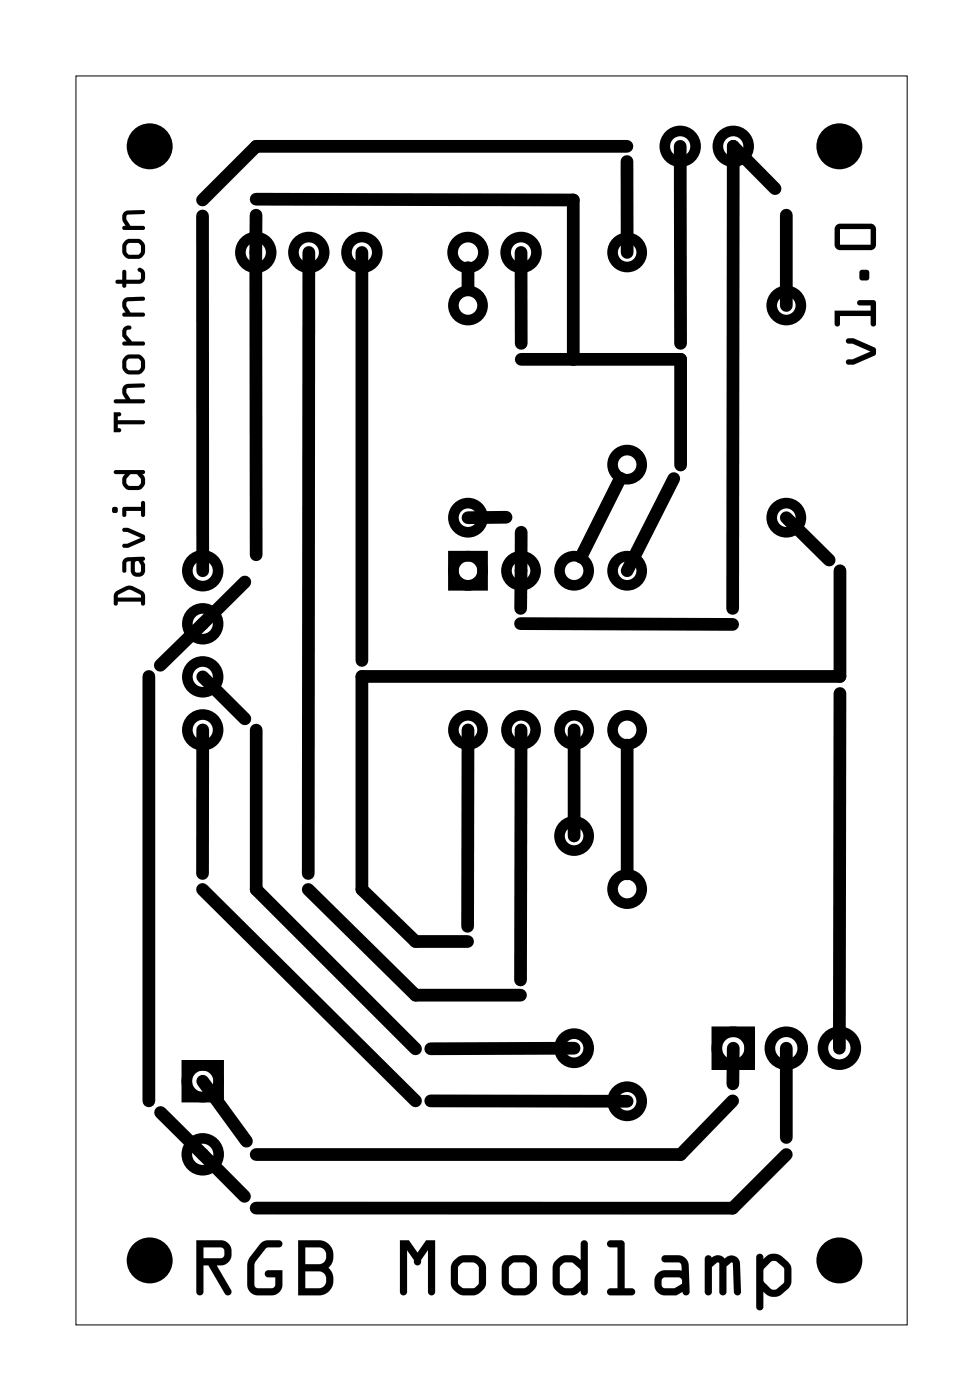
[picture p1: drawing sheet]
<svg xmlns="http://www.w3.org/2000/svg" width="47mm" height="67mm" viewBox="0 0 47 67" stroke-linecap="round" stroke-linejoin="round" font-family="sans-serif">
<path d="M3.6 3.6h39.8v59.8h-39.8z" fill="none" stroke="#000" stroke-width=".05"/>
<g fill="none" stroke="#000" stroke-width=".51">
<path d="M21.7 26.6h1.4v1.4h-1.4zM8.9 51h1.6v1.5h-1.6zM34.3 49.4h1.6v1.6h-1.6z"/>
<circle cx="12.2" cy="12.1" r=".74"/>
<circle cx="14.8" cy="12.1" r=".74"/>
<circle cx="17.3" cy="12.1" r=".74"/>
<circle cx="22.4" cy="14.6" r=".7"/>
<circle cx="22.4" cy="12.1" r=".74"/>
<circle cx="24.9" cy="12.1" r=".74"/>
<circle cx="30" cy="12.1" r=".7"/>
<circle cx="32.6" cy="7" r=".74"/>
<circle cx="35.1" cy="7" r=".74"/>
<circle cx="37.6" cy="14.6" r=".7"/>
<circle cx="9.7" cy="32.4" r=".74"/>
<circle cx="9.7" cy="34.9" r=".74"/>
<circle cx="9.7" cy="27.3" r=".74"/>
<circle cx="9.7" cy="29.9" r=".74"/>
<circle cx="22.4" cy="24.8" r=".7"/>
<circle cx="22.4" cy="34.9" r=".7"/>
<circle cx="22.4" cy="27.3" r=".7"/>
<circle cx="24.9" cy="34.9" r=".7"/>
<circle cx="24.9" cy="27.3" r=".7"/>
<circle cx="27.5" cy="34.9" r=".7"/>
<circle cx="27.5" cy="27.3" r=".7"/>
<circle cx="30" cy="22.2" r=".7"/>
<circle cx="30" cy="34.9" r=".7"/>
<circle cx="30" cy="27.3" r=".7"/>
<circle cx="37.6" cy="24.8" r=".7"/>
<circle cx="9.7" cy="51.8" r=".76"/>
<circle cx="9.7" cy="55.3" r=".76"/>
<circle cx="27.5" cy="50.2" r=".7"/>
<circle cx="27.5" cy="40" r=".7"/>
<circle cx="30" cy="52.7" r=".7"/>
<circle cx="30" cy="42.6" r=".7"/>
<circle cx="35.1" cy="50.2" r=".79"/>
<circle cx="37.6" cy="50.2" r=".79"/>
<circle cx="40.2" cy="50.2" r=".79"/>
</g>
<g fill="#000">
<circle cx="7.2" cy="7" r="1.1"/>
<circle cx="40.2" cy="7" r="1.1"/>
<circle cx="7.2" cy="60.3" r="1.1"/>
<circle cx="40.2" cy="60.3" r="1.1"/>
</g>
<g fill="#000">
<path d="M40.5 16.2h.4l1 .4v.1v.3l-1 .5h-.3a.13 .13 0 0 1-.1-.2 .13 .13 0 0 1 .1-.1h.2l.9-.4-.9-.3-.2-.1zM40 14.9h1.7v-.3h-.5a.13 .13 0 0 1-.2-.1 .13 .13 0 0 1 .2-.1h.6h.1v1.1a.13 .13 0 0 1-.1 .1 .13 .13 0 0 1-.1-.1v-.4h-1.5v.4a.13 .13 0 0 1-.1 .1 .13 .13 0 0 1-.1-.1zM41.2 13h.4v.4h-.4zM40 10.8l.2-.1h1.6l.1 .3v.8l-.2 .2h-1.6l-.1-.3v-.7zM40.2 11v.7h1.5v-.7z"/>
<path d="M40.5 16.2h.4l1 .4v.1v.3l-1 .5h-.3a.13 .13 0 0 1-.1-.2 .13 .13 0 0 1 .1-.1h.2l.9-.4-.9-.3-.2-.1zM40.5 16.2l.1 .2 .2 .1 .9 .3-.9 .4h-.2a.13 .13 0 0 0-.1 .1 .13 .13 0 0 0 .1 .2h.3l1-.5v-.3v-.1l-1-.4zM40 14.9h1.7v-.3h-.5a.13 .13 0 0 1-.2-.1 .13 .13 0 0 1 .2-.1h.6h.1v1.1a.13 .13 0 0 1-.1 .1 .13 .13 0 0 1-.1-.1v-.4h-1.5v.4a.13 .13 0 0 1-.1 .1 .13 .13 0 0 1-.1-.1zM40 14.9v.6a.13 .13 0 0 0 .1 .1 .13 .13 0 0 0 .1-.1v-.4h1.5v.4a.13 .13 0 0 0 .1 .1 .13 .13 0 0 0 .1-.1v-1.1h-.1h-.6a.13 .13 0 0 0-.2 .1 .13 .13 0 0 0 .2 .1h.5v.3zM41.2 13h.4v.4h-.4zM41.2 13v.4h.4v-.4zM40 10.8l.2-.1h1.6l.1 .3v.8l-.2 .2h-1.6l-.1-.3v-.7zM40 10.8v.2v.7l.1 .3h1.6l.2-.2v-.8l-.1-.3h-1.6zM40.2 11v.7h1.5v-.7zM40.2 11h1.5v.7h-1.5z"/>
<path d="M5.5 28.3a.89 .89 0 0 1 1.3 0l.1 .2v.4a.1 .1 0 0 1-.1 .1 .1 .1 0 0 1 0-.1v-.1h-1.2v.1a.1 .1 0 0 1-.1 .1 .1 .1 0 0 1-.1-.1l.1-.4zM5.7 28.5l-.1 .1h1.2l-.1-.1-.5-.3zM5.9 26.8l.2-.1h.7a.1 .1 0 0 1 .1 .1 .1 .1 0 0 1-.1 0l.1 .5a.35 .35 0 0 1-.3 .3 .35 .35 0 0 1-.3-.3v-.4h-.2l-.1 .4a.1 .1 0 0 1 0 .1 .1 .1 0 0 1-.1-.1zM6.5 26.9v.5h.2l.1-.3-.2-.2zM5.9 25.3h.2l.8 .4v.2l-.9 .3a.1 .1 0 0 1-.1-.1 .1 .1 0 0 1 .1-.1l.7-.2-.8-.3zM5.9 24.3h.9v-.2a.1 .1 0 0 1 0-.1 .1 .1 0 0 1 .1 .1v.6a.1 .1 0 0 1-.1 .1 .1 .1 0 0 1 0-.1v-.2h-.8v.2a.1 .1 0 0 1 0 .1 .1 .1 0 0 1-.1-.1zM5.4 24.4a.15 .15 0 0 1 .3 0 .15 .15 0 0 1-.3 0zM5.5 22.5h1.3a.1 .1 0 0 1 .1 .1 .1 .1 0 0 1-.1 .1l.1 .3-.1 .4-.2 .1h-.5a.45 .45 0 0 1-.2-.6l.1-.2h-.5zM6.2 22.7l-.1 .2v.3l.1 .1 .5-.1v-.3l-.1-.2zM5.4 19.7h.3a.1 .1 0 0 1 .1 .1 .1 .1 0 0 1-.1 .1h-.1v.2h1.2a.1 .1 0 0 1 .1 .1 .1 .1 0 0 1-.1 .1h-1.2v.2h.1a.1 .1 0 0 1 .1 .1 .1 .1 0 0 1-.1 .1h-.3zM5.9 18.5l.2-.1h.7a.1 .1 0 0 1 .1 0 .1 .1 0 0 1 0 .1l-.8 .1-.1 .1 .2 .4h.6a.1 .1 0 0 1 .1 .1 .1 .1 0 0 1-.1 .1h-1.3a.1 .1 0 0 1-.1-.1 .1 .1 0 0 1 .1-.1h.5l-.1-.3zM5.8 17.4a.55 .55 0 0 1 1.1 0 .55 .55 0 0 1-1.1 0zM6.1 17.2v.4l.1 .1h.4l.1-.1v-.3l-.1-.1zM5.9 15.7l.2-.1a.11 .11 0 0 1 .2 .1 .11 .11 0 0 1-.2 .1l-.1 .2 .3 .3h.5a.1 .1 0 0 1 .1 .1 .1 .1 0 0 1-.1 .1h-.8a.1 .1 0 0 1-.1-.1 .1 .1 0 0 1 .1-.1h.1l-.2-.2zM5.9 14.3l.2-.1h.7a.1 .1 0 0 1 .1 .1 .1 .1 0 0 1 0 .1h-.8l-.1 .1 .2 .5h.6a.1 .1 0 0 1 .1 .1 .1 .1 0 0 1-.1 .1h-.8a.1 .1 0 0 1-.1-.1 .1 .1 0 0 1 .1-.1l-.1-.4zM5.9 12.9l.1 .1v.4h.7v-.1l.1-.2-.2-.1v-.2a.38 .38 0 0 1 .4 .4 .38 .38 0 0 1-.3 .4h-.7v.1a.1 .1 0 0 1 0 .1 .1 .1 0 0 1-.1-.1v-.1h-.3a.1 .1 0 0 1-.1-.1 .1 .1 0 0 1 .1-.1h.3zM5.8 11.9a.55 .55 0 0 1 1.1 0 .55 .55 0 0 1-1.1 0zM6.1 11.7v.4l.1 .1h.4l.1-.1v-.3l-.1-.2zM5.9 10.2l.2-.1h.7a.1 .1 0 0 1 .1 0 .1 .1 0 0 1 0 .1l-.8 .1-.1 .1 .2 .4h.6a.1 .1 0 0 1 .1 .1 .1 .1 0 0 1-.1 .1h-.8a.1 .1 0 0 1-.1-.1 .1 .1 0 0 1 .1-.1l-.1-.3z"/>
<path d="M5.5 28.3l.6-.3 .3 .1 .5 .3v.5a.1 .1 0 0 1-.1 .1 .1 .1 0 0 1-.1-.1l.1-.1h-1.2v.1a.1 .1 0 0 1-.1 .1 .1 .1 0 0 1-.1-.1l.1-.4zM5.5 28.3v.2l-.1 .4a.1 .1 0 0 0 .1 .1 .1 .1 0 0 0 .1-.1v-.1h1.2v.1a.1 .1 0 0 0 0 .1 .1 .1 0 0 0 .1-.1v-.5l-.5-.3h-.3zM5.7 28.5l-.1 .1h1.2l-.1-.1-.5-.3zM5.7 28.5l.5-.3 .5 .3 .1 .1h-1.2zM5.9 26.8l.2-.1h.7a.1 .1 0 0 1 .1 .1 .1 .1 0 0 1-.1 0l.1 .5a.35 .35 0 0 1-.3 .3 .35 .35 0 0 1-.3-.3v-.4h-.2l-.1 .4a.1 .1 0 0 1 0 .1 .1 .1 0 0 1-.1-.1zM5.9 26.8v.5a.1 .1 0 0 0 .1 .1 .1 .1 0 0 0 0-.1l.1-.4h.2v.4a.35 .35 0 0 0 .3 .3 .35 .35 0 0 0 .3-.3l-.1-.5a.1 .1 0 0 0 .1 0 .1 .1 0 0 0-.1-.1h-.7zM6.5 26.9v.5h.2l.1-.3-.2-.2zM6.5 26.9h.1l.2 .2-.1 .3h-.2zM5.9 25.3h.2l.8 .4v.2l-.9 .3a.1 .1 0 0 1-.1-.1 .1 .1 0 0 1 .1-.1l.7-.2-.8-.3zM5.9 25.3v.2l.8 .3-.7 .2a.1 .1 0 0 0-.1 .1 .1 .1 0 0 0 .1 .1l.9-.3v-.2l-.8-.4zM5.9 24.3h.9l-.1-.2a.1 .1 0 0 1 .1-.1 .1 .1 0 0 1 .1 .1v.6a.1 .1 0 0 1-.1 .1 .1 .1 0 0 1-.1-.1l.1-.2h-.8v.2a.1 .1 0 0 1 0 .1 .1 .1 0 0 1-.1-.1zM5.9 24.3v.4a.1 .1 0 0 0 .1 0v-.2h.8v.2a.1 .1 0 0 0 .1 0v-.6a.1 .1 0 0 0-.1-.1 .1 .1 0 0 0 0 .1v.2zM5.4 24.4a.15 .15 0 0 1 .3 0 .15 .15 0 0 1-.3 0zM5.3 24.4a.2 .2 0 0 0 .4 0 .2 .2 0 0 0-.4 0zM5.5 22.5h1.3a.1 .1 0 0 1 .1 .1 .1 .1 0 0 1-.1 .1l.1 .3-.1 .4-.2 .1h-.5l-.2-.3v-.3l.1-.2h-.5zM5.5 22.5v.2h.5l-.1 .2v.3l.2 .2 .5 .1 .2-.1 .1-.4-.1-.3a.1 .1 0 0 0 .1-.1 .1 .1 0 0 0-.1-.1zM6.2 22.7l-.1 .2v.3h.6v-.3l-.1-.2zM6.2 22.7h.4l.2 .3-.1 .2-.5 .1-.1-.1v-.3zM5.4 19.7h.3a.1 .1 0 0 1 .1 .1 .1 .1 0 0 1-.1 .1h-.1v.2h1.2a.1 .1 0 0 1 .1 .1 .1 .1 0 0 1-.1 .1h-1.2v.2h.1a.1 .1 0 0 1 .1 .1 .1 .1 0 0 1-.1 .1h-.3zM5.4 19.7v1h.3a.1 .1 0 0 0 .1-.1 .1 .1 0 0 0-.1-.1h-.1v-.2h1.2a.1 .1 0 0 0 .1-.1 .1 .1 0 0 0-.1-.1h-1.2v-.2h.1a.1 .1 0 0 0 .1-.1 .1 .1 0 0 0-.1-.1zM5.9 18.5l.2-.1h.7a.1 .1 0 0 1 .1 0 .1 .1 0 0 1 0 .1l-.8 .1-.1 .2 .2 .3h.6a.1 .1 0 0 1 .1 .1 .1 .1 0 0 1-.1 .1h-1.3a.1 .1 0 0 1-.1-.1 .1 .1 0 0 1 .1-.1h.5l-.1-.3zM5.9 18.5v.3l.1 .3h-.5a.1 .1 0 0 0-.1 .1 .1 .1 0 0 0 .1 .1h1.3a.1 .1 0 0 0 .1-.1 .1 .1 0 0 0-.1-.1h-.6l-.2-.4 .1-.1 .8-.1a.1 .1 0 0 0 0-.1 .1 .1 0 0 0-.1 0h-.7zM5.8 17.4a.55 .55 0 0 1 1.1 0 .55 .55 0 0 1-1.1 0zM5.9 17.4a.54 .54 0 0 0 1 0 .54 .54 0 0 0-1 0zM6.1 17.2v.4l.1 .1h.4l.1-.1v-.3l-.1-.1zM6.1 17.2h.5l.1 .1v.3l-.1 .1h-.4l-.2-.1zM5.9 15.7l.2-.1a.11 .11 0 0 1 .2 .1 .11 .11 0 0 1-.2 .1l-.1 .2 .3 .3h.5a.1 .1 0 0 1 .1 .1 .1 .1 0 0 1-.1 .1h-.8a.1 .1 0 0 1-.1-.1 .1 .1 0 0 1 .1-.1h.1l-.2-.2zM5.9 15.7v.4l.2 .3h-.1a.1 .1 0 0 0-.1 0 .1 .1 0 0 0 .1 .1h.8a.1 .1 0 0 0 .1-.1 .1 .1 0 0 0-.1 0h-.5l-.3-.4 .1-.2a.12 .12 0 0 0 .2 0 .12 .12 0 0 0-.1-.2zM5.9 14.3l.2-.1h.7a.1 .1 0 0 1 .1 .1 .1 .1 0 0 1 0 .1h-.8l-.1 .3 .2 .3h.6a.1 .1 0 0 1 .1 .1 .1 .1 0 0 1-.1 .1h-.8a.1 .1 0 0 1-.1-.1 .1 .1 0 0 1 .1-.1l-.1-.4zM5.9 14.3v.3l.1 .4a.1 .1 0 0 0-.1 .1 .1 .1 0 0 0 .1 .1h.8a.1 .1 0 0 0 .1-.1 .1 .1 0 0 0-.1-.1h-.6l-.2-.5 .1-.1h.8a.1 .1 0 0 0 0-.1 .1 .1 0 0 0-.1-.1h-.7zM5.9 12.9l.1 .1v.4h.7v-.3v-.1a.1 .1 0 0 1-.1-.1 .1 .1 0 0 1 .1-.1 .41 .41 0 0 1 .3 .4 .41 .41 0 0 1-.3 .4h-.7v.1a.1 .1 0 0 1 0 .1 .1 .1 0 0 1-.1-.1v-.1h-.3a.1 .1 0 0 1-.1-.1 .1 .1 0 0 1 .1-.1h.3zM5.9 12.9v.5h-.3a.1 .1 0 0 0-.1 .1 .1 .1 0 0 0 .1 .1h.3v.1a.1 .1 0 0 0 .1 .1 .1 .1 0 0 0 0-.1v-.1h.7a.41 .41 0 0 0 .3-.4 .41 .41 0 0 0-.3-.4l-.1 .1 .2 .2-.1 .2v.1h-.7v-.4zM5.8 11.9a.55 .55 0 0 1 1.1 0 .55 .55 0 0 1-1.1 0zM5.9 11.9a.54 .54 0 0 0 1 0 .54 .54 0 0 0-1 0zM6.1 11.7v.4l.1 .1h.4l.1-.1v-.3l-.1-.2zM6.1 11.7l.5-.1 .1 .2v.3l-.1 .1h-.4l-.2-.1zM5.9 10.2l.2-.1h.7a.1 .1 0 0 1 .1 0 .1 .1 0 0 1 0 .1l-.8 .1-.1 .2 .2 .3h.6a.1 .1 0 0 1 .1 .1 .1 .1 0 0 1-.1 .1h-.8a.1 .1 0 0 1-.1-.1 .1 .1 0 0 1 .1-.1l-.1-.3zM5.9 10.2v.3l.1 .3a.1 .1 0 0 0-.1 .1 .1 .1 0 0 0 .1 .1h.8a.1 .1 0 0 0 .1-.1 .1 .1 0 0 0-.1-.1h-.6l-.2-.4 .1-.1 .8-.1a.1 .1 0 0 0 0-.1 .1 .1 0 0 0-.1 0h-.7z"/>
<path d="M9.4 59.4h1.2a.61 .61 0 0 1 .5 .7 .61 .61 0 0 1-.7 .5l.7 1.2a.17 .17 0 0 1-.1 .2 .17 .17 0 0 1-.2-.1l-.8-1.3h-.3v1.2a.17 .17 0 0 1-.1 .2 .17 .17 0 0 1-.2-.2zM9.4 59.4v2.4a.17 .17 0 0 0 .2 .2 .17 .17 0 0 0 .1-.2v-1.2h.3l.8 1.3a.17 .17 0 0 0 .2 .1 .17 .17 0 0 0 .1-.2l-.7-1.2a.61 .61 0 0 0 .7-.5 .61 .61 0 0 0-.5-.7zM9.7 59.7v.5h.9l.1-.1v-.3l-.1-.1zM9.7 59.7h.9l.1 .1v.3l-.1 .1h-.9zM12.4 59.6l.3-.2h.6a.17 .17 0 0 1 .2 .2 .17 .17 0 0 1-.2 .1h-.5l-.6 .8v1.1h.9l.1-.4h-.4a.17 .17 0 0 1-.1-.2 .17 .17 0 0 1 .1-.2h.7v.7a.52 .52 0 0 1-.5 .5h-.7a.51 .51 0 0 1-.5-.5l.1-1.1zM12.4 59.6l-.5 .8-.1 1.1a.51 .51 0 0 0 .5 .5h.7a.52 .52 0 0 0 .5-.5v-.7h-.7a.17 .17 0 0 0-.1 .2 .17 .17 0 0 0 .1 .2h.4l-.1 .4h-.9v-1.1l.6-.8h.5a.17 .17 0 0 0 .2-.1 .17 .17 0 0 0-.2-.2h-.6zM14.3 59.4h1a.76 .76 0 0 1 .6 .5 .76 .76 0 0 1-.2 .8 .76 .76 0 0 1 .2 .8 .76 .76 0 0 1-.6 .5h-1zM14.3 59.4v2.6h1a.75 .75 0 0 0 .6-.5 .75 .75 0 0 0-.2-.8 .77 .77 0 0 0 .2-.8 .77 .77 0 0 0-.6-.5zM14.6 60.9v.8h.7a.41 .41 0 0 0 .3-.4 .41 .41 0 0 0-.3-.4zM14.6 60.9h.7a.41 .41 0 0 1 .3 .4 .41 .41 0 0 1-.3 .4h-.7zM14.6 59.7v.8h.7a.41 .41 0 0 0 .3-.4 .41 .41 0 0 0-.3-.4zM14.6 59.7h.7a.41 .41 0 0 1 .3 .4 .41 .41 0 0 1-.3 .4h-.7zM19.1 59.4h.5l.4 .6 .4-.6h.4v2.4a.17 .17 0 0 1-.1 .2 .17 .17 0 0 1-.2-.2v-1.9l-.3 .4a.19 .19 0 0 1-.2 .3 .19 .19 0 0 1-.2-.3l-.3-.4v1.9a.17 .17 0 0 1-.2 .2 .17 .17 0 0 1-.2-.2zM19.1 59.4v2.4a.17 .17 0 0 0 .2 .2 .17 .17 0 0 0 .2-.2v-1.9l.3 .4a.19 .19 0 0 0 .2 .3 .19 .19 0 0 0 .2-.3l.3-.5v2a.17 .17 0 0 0 .2 .2 .17 .17 0 0 0 .1-.2v-2.4h-.4l-.4 .6-.4-.6zM21.7 60.3l.3-.2h.7l.2 .1 .3 .2 .1 .3v.8l-.3 .4-.2 .1h-.6l-.5-.3-.1-1zM21.7 60.3l-.1 .4v.9l.3 .3 .3 .1a.81 .81 0 0 0 .8-.2l.3-.3-.1-.9-.3-.4-.3-.1a.85 .85 0 0 0-.9 .2zM22 60.6v.9l.2 .2 .6-.1 .1-.2v-.8l-.3-.2h-.4zM22 60.6l.2-.2h.4l.3 .2v.8l-.1 .2-.6 .1-.2-.2zM24.2 60.3l.3-.2h.6l.2 .1 .3 .2 .1 .3v.8l-.2 .4-.2 .1h-.7l-.5-.3-.1-1zM24.2 60.3l-.2 .4v.9l.3 .3 .4 .1a.81 .81 0 0 0 .8-.2l.2-.3v-.9l-.3-.4-.3-.1a.85 .85 0 0 0-.9 .2zM24.4 60.6v.9l.3 .2 .5-.1 .2-.2-.1-.8-.2-.2h-.5zM24.4 60.6l.2-.2h.5l.2 .2 .1 .8-.2 .2-.5 .1-.3-.2zM26.6 60.3l.2-.1a.9 .9 0 0 1 .8-.1l.2 .2v-.8a.17 .17 0 0 1 .2-.1 .17 .17 0 0 1 .1 .1v2.3a.18 .18 0 0 1-.2 .2 .18 .18 0 0 1-.1-.2l-.4 .2h-.4l-.5-.3v-1zM26.6 60.3l-.1 .4v1l.5 .3h.4l.4-.2a.17 .17 0 0 0 .1 .2 .17 .17 0 0 0 .2-.2v-2.3a.17 .17 0 0 0-.1-.1 .17 .17 0 0 0-.2 .1v.8l-.2-.1a.9 .9 0 0 0-.8 0zM26.9 60.6l-.1 .9 .2 .2h.4l.4-.4v-.5l-.4-.4h-.4zM26.9 60.6l.1-.2h.4l.4 .4v.5l-.4 .4h-.4l-.2-.2zM29.1 59.4h.6l.2 .1v2.2h.3a.17 .17 0 0 1 .2 .1 .17 .17 0 0 1-.2 .2h-1a.17 .17 0 0 1-.1-.2 .17 .17 0 0 1 .1-.1h.4v-2h-.4l-.1-.1zM29.1 59.4v.2l.1 .1h.4v2h-.4a.17 .17 0 0 0-.1 .1 .17 .17 0 0 0 .1 .2h1a.17 .17 0 0 0 .2-.2 .17 .17 0 0 0-.2-.1h-.3v-2.2l-.2-.1zM31.7 60.1h.1a1.34 1.34 0 0 1 1 .1l.2 .4v1.2a.17 .17 0 0 1-.2 .2 .17 .17 0 0 1-.1-.1l-.3 .1a.94 .94 0 0 1-1-.3 .61 .61 0 0 1 .4-.9h.8v-.2l-.1-.2h-.7l-.1-.1zM31.7 60.1v.2l.1 .1 .8 .1v.3a1.39 1.39 0 0 0-1.1 .2 .64 .64 0 0 0 .3 1 .89 .89 0 0 0 .9-.2 .17 .17 0 0 0 .1 .2 .17 .17 0 0 0 .2-.1v-1.3a.51 .51 0 0 0-.5-.5zM31.7 61.2v.3l.1 .2h.5l.4-.2-.2-.3zM31.7 61.2h.8l.2 .3a.86 .86 0 0 1-.9 .2l-.1-.2zM33.8 60.1h.2l.1 .1a.42 .42 0 0 1 .6 .1 .41 .41 0 0 1 .4-.2 .41 .41 0 0 1 .3 .4l.1 1.3a.17 .17 0 0 1-.2 .2 .17 .17 0 0 1-.2-.1v-1.4l-.1-.1-.2 .2v1.2a.17 .17 0 0 1-.2 .2 .17 .17 0 0 1-.2-.2v-1.3l-.1-.1-.2 .3v1.1a.17 .17 0 0 1-.2 .2 .17 .17 0 0 1-.2-.2zM33.8 60.1l-.1 1.7a.17 .17 0 0 0 .2 .2 .17 .17 0 0 0 .2-.2v-1.1l.2-.3 .1 .1v1.3a.17 .17 0 0 0 .2 .2 .17 .17 0 0 0 .2-.2v-1.2l.2-.2 .1 1.5a.17 .17 0 0 0 .2 .1 .17 .17 0 0 0 .2-.2l-.1-1.3a.41 .41 0 0 0-.3-.4 .41 .41 0 0 0-.4 .2 .41 .41 0 0 0-.6-.1l-.1-.1zM36.3 60.1a.19 .19 0 0 1 .2 0 .19 .19 0 0 1 0 .2l.1-.1a.7 .7 0 0 1 1.1 .2l.2 .3v.6a.77 .77 0 0 1-.5 .7 .62 .62 0 0 1-.9-.2v.8a.17 .17 0 0 1-.1 .1 .17 .17 0 0 1-.2-.1zM36.3 60.1l-.1 2.5a.17 .17 0 0 0 .2 .1 .17 .17 0 0 0 .1-.1v-.8a.62 .62 0 0 0 .9 .2l.4-.4 .1-.3v-.7l-.4-.3a.62 .62 0 0 0-1 0 .18 .18 0 0 0 0-.2 .18 .18 0 0 0-.2 0zM36.9 60.4l-.3 .4v.6a.69 .69 0 0 0 .6 .3l.3-.3v-.7l-.4-.3zM36.9 60.4h.3l.4 .4-.1 .6-.4 .3h-.2l-.3-.4v-.5z"/>
<path d="M9.4 59.4h1.2a.61 .61 0 0 1 .5 .7 .61 .61 0 0 1-.7 .5l.7 1.2a.17 .17 0 0 1-.1 .2 .17 .17 0 0 1-.2-.1l-.8-1.3h-.3v1.2a.17 .17 0 0 1-.1 .2 .17 .17 0 0 1-.2-.2zM9.7 59.7v.5h.9l.1-.1v-.3l-.1-.1zM12.4 59.6l.3-.2h.6a.17 .17 0 0 1 .2 .2 .17 .17 0 0 1-.2 .1h-.5l-.6 .8v1.1h.9l.1-.4h-.4a.17 .17 0 0 1-.1-.2 .17 .17 0 0 1 .1-.2h.7v.7a.52 .52 0 0 1-.5 .5h-.7a.51 .51 0 0 1-.5-.5l.1-1.1zM14.3 59.4h1a.76 .76 0 0 1 .6 .5 .76 .76 0 0 1-.2 .8 .76 .76 0 0 1 .2 .8 .76 .76 0 0 1-.6 .5h-1zM14.6 60.9v.8h.7a.41 .41 0 0 0 .3-.4 .41 .41 0 0 0-.3-.4zM14.6 59.7v.8h.7a.41 .41 0 0 0 .3-.4 .41 .41 0 0 0-.3-.4zM19.1 59.4h.5l.4 .6 .4-.6h.4v2.4a.17 .17 0 0 1-.1 .2 .17 .17 0 0 1-.2-.2v-2l-.3 .5a.19 .19 0 0 1-.2 .3 .19 .19 0 0 1-.2-.3l-.3-.4v1.9a.17 .17 0 0 1-.2 .2 .17 .17 0 0 1-.2-.2zM21.7 60.3h.1a.85 .85 0 0 1 .9-.2l.3 .1 .2 .4 .1 .9-.3 .4a.85 .85 0 0 1-.8 .1l-.3-.1-.3-.3v-.9zM22 60.6v.9l.2 .2 .6-.1 .1-.2v-.8l-.3-.2h-.4zM24.2 60.3a.85 .85 0 0 1 .9-.2l.3 .1 .3 .4v.9l-.2 .4a.85 .85 0 0 1-.9 .1l-.3-.1-.3-.3v-.9zM24.4 60.6v.9l.3 .2 .5-.1 .2-.2-.1-.8-.2-.2h-.5zM26.6 60.3a.77 .77 0 0 1 .9-.2l.3 .2v-.8a.17 .17 0 0 1 .2-.1 .17 .17 0 0 1 .1 .1v2.3a.17 .17 0 0 1-.2 .2 .17 .17 0 0 1-.1-.2l-.4 .2h-.4l-.5-.3v-1zM26.9 60.6l-.1 .9 .2 .2h.4l.4-.4v-.5l-.4-.4h-.4zM29.1 59.4h.6l.2 .1v2.2h.3a.17 .17 0 0 1 .2 .1 .17 .17 0 0 1-.2 .2h-1a.17 .17 0 0 1-.1-.2 .17 .17 0 0 1 .1-.1h.4v-2h-.4l-.1-.1zM31.7 60.1h.1a1.34 1.34 0 0 1 1 .1l.2 .4v1.3a.17 .17 0 0 1-.2 .1 .17 .17 0 0 1-.1-.1 .93 .93 0 0 1-1.3-.2 .61 .61 0 0 1 .4-.9h.7a.15 .15 0 0 0 .1-.1 .15 .15 0 0 0 0-.1l-.1-.2h-.7l-.1-.1zM31.7 61.2v.3l.1 .2h.5l.4-.2-.2-.3zM33.8 60.1h.2l.1 .1a.41 .41 0 0 1 .6 .1l.1-.1a.4 .4 0 0 1 .4-.1 .4 .4 0 0 1 .2 .4l.1 1.3a.17 .17 0 0 1-.2 .2 .17 .17 0 0 1-.2-.1l-.1-1.5-.2 .2v1.2a.17 .17 0 0 1-.2 .2 .17 .17 0 0 1-.2-.2v-1.3v-.1l-.3 .3v1.1a.17 .17 0 0 1-.2 .2 .17 .17 0 0 1-.2-.2zM36.3 60.1h.2v.2l.1-.1a.7 .7 0 0 1 1.1 .2l.2 .3a1.02 1.02 0 0 1-.8 1.4l-.3-.1-.3-.2v.8a.17 .17 0 0 1-.1 .1 .17 .17 0 0 1-.2-.1zM36.9 60.4l-.3 .4v.6a.69 .69 0 0 0 .6 .3l.3-.3v-.7l-.3-.3z"/>
</g>
<g fill="none" stroke="#000" stroke-width=".61">
<path d="M9.7 10.3v17M12.3 10.3v16.3M12.3 9.5l15.1 .1v7.6M14.8 12.1v29.7M17.3 12.1v19.5M22.4 12.8v1.1M24.9 12.1l.1 4.3M25 17.2h7.6v5.1M30 7h-17.7l-2.6 2.6M30 7.7v4.4M32.6 7v9.4M37.1 9l-2-2v22.1"/>
<path d="M37.6 10.3v4.3M7.1 32.4v20.3M9.7 34.9v6.9M9.7 32.4l2 2M11.7 27.9l-4 4M12.3 35v7.6l7.6 7.6M22.4 34.9v9.5M24.2 24.8h-1.8M24.9 29.9h10.2M24.9 34.9v12M25 25.5l-.1 3.6M27.5 34.9v5.1"/>
<path d="M29.7 22.9l-1.9 3.8M30 35.7v6.1M32.3 22.9l-2.3 4.4M37.6 24.8l2.1 2M40.2 33.2v17M40.2 27.3v5.1h-22.9v10.2l2.6 2.5h2.5M7.7 53.3l4 4M9.7 42.6l10.2 10.1M9.7 51.8l2.1 2.8M14.8 42.6l5.1 5h5M20.6 52.7h9.4M27.5 50.2h-6.9"/>
<path d="M35.1 52.7l-2.5 2.6h-20.3M35.1 50.2v1.7M37.6 50.2v4.3M37.6 55.3l-2.5 2.5h-22.8"/>
</g>
</svg>
